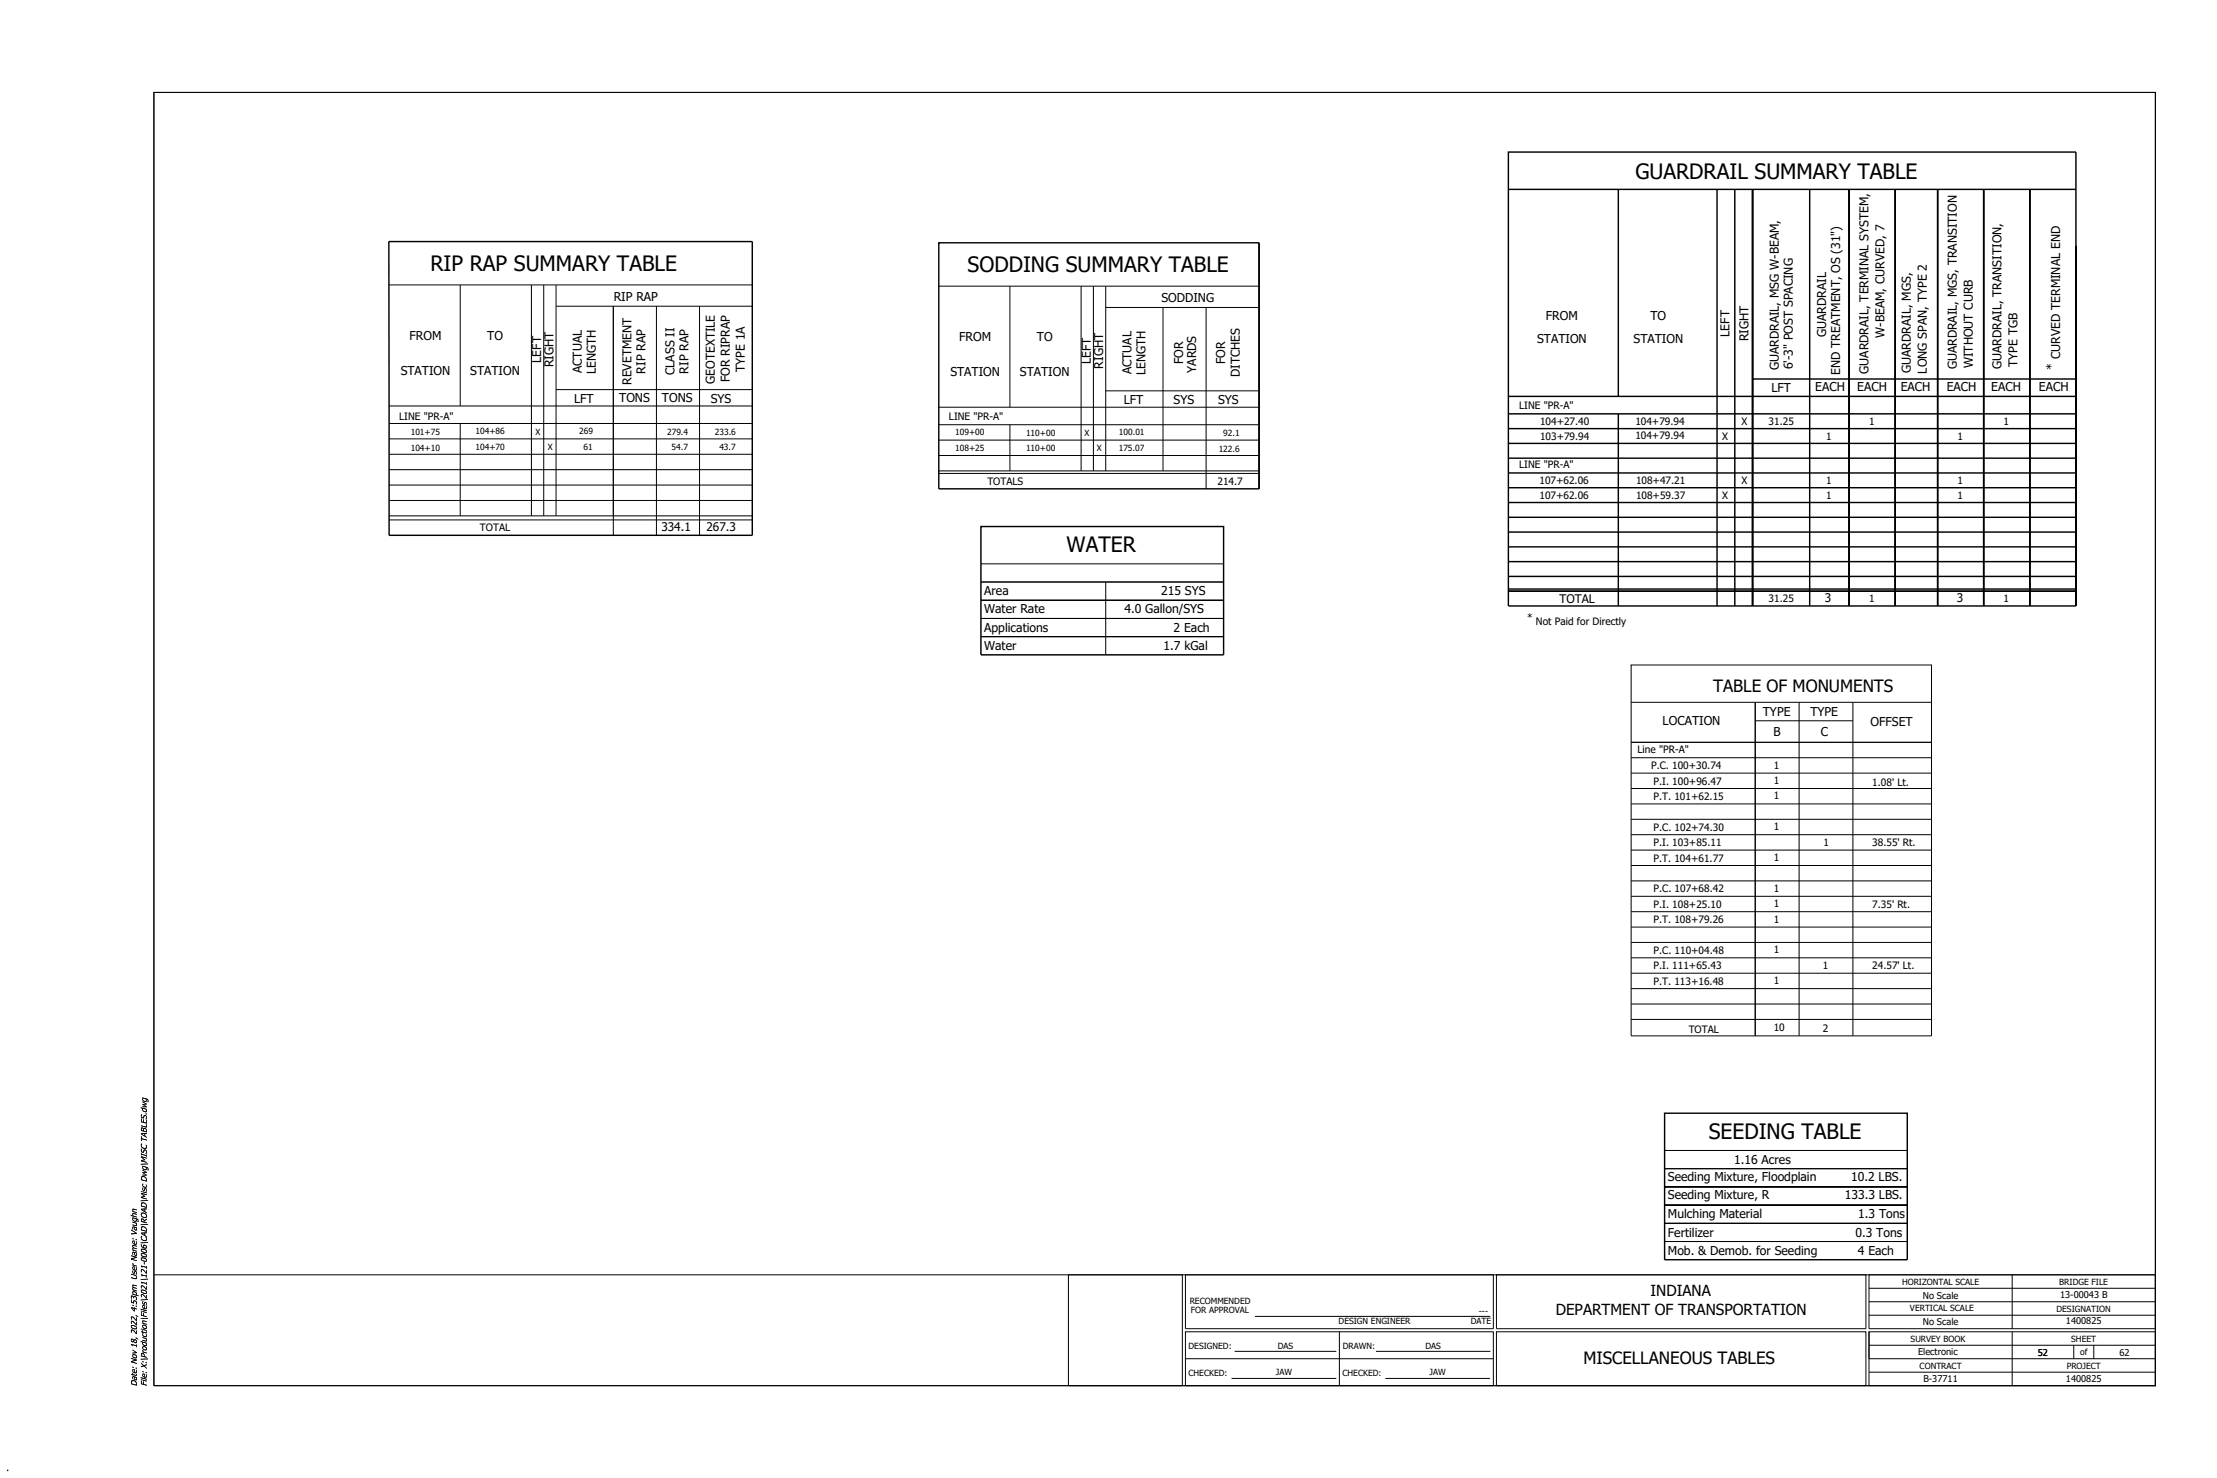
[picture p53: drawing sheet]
<svg xmlns="http://www.w3.org/2000/svg" width="914mm" height="610mm" viewBox="0 0 914 610" stroke-linecap="round" stroke-linejoin="round" font-family="sans-serif">
<defs><g id="words">
<g font-size="8.7">
<text x="674.5" y="73.7">GUARDRAIL SUMMARY TABLE</text>
<text x="177.5" y="111.7">RIP RAP SUMMARY TABLE</text>
<text x="399.1" y="112.2">SODDING SUMMARY TABLE</text>
<text x="439.9" y="227.8">WATER</text>
<text x="704.8" y="469.8">SEEDING TABLE</text>
</g>
<g font-size="7">
<text x="706.6" y="285.3">TABLE OF MONUMENTS</text>
<text x="653.1" y="562.8">MISCELLANEOUS TABLES</text>
</g>
<g font-size="6.3">
<text x="680.8" y="534.7">INDIANA</text>
<text x="641.7" y="542.2">DEPARTMENT OF TRANSPORTATION</text>
</g>
<g font-size="5">
<text x="253.1" y="124.3">RIP RAP</text>
<text x="479" y="124.7">SODDING</text>
<text x="637.6" y="131.9">FROM</text>
<text x="680.8" y="131.9">TO</text>
<text x="168.9" y="140.3">FROM</text>
<text x="201" y="140.3">TO</text>
<text x="395.6" y="140.8">FROM</text>
<text x="427.7" y="140.8">TO</text>
<text x="634" y="141.4">STATION</text>
<text x="673.8" y="141.4">STATION</text>
<text x="713.4" y="138.9" transform="rotate(-90 713.4 138.9)">LEFT</text>
<text x="721.2" y="140.8" transform="rotate(-90 721.2 140.8)">RIGHT</text>
<text x="753.2" y="139" transform="rotate(-90 753.2 139)">GUARDRAIL</text>
<text x="777.3" y="139.3" transform="rotate(-90 777.3 139.3)">W-BEAM, CURVED, 7</text>
<text x="223.2" y="149.6" transform="rotate(-90 223.2 149.6)">LEFT</text>
<text x="849.7" y="148.1" transform="rotate(-90 849.7 148.1)">CURVED TERMINAL END</text>
<text x="165.3" y="154.6">STATION</text>
<text x="194" y="154.6">STATION</text>
<text x="228.3" y="151.5" transform="rotate(-90 228.3 151.5)">RIGHT</text>
<text x="240" y="153.9" transform="rotate(-90 240 153.9)">ACTUAL</text>
<text x="245.7" y="154.2" transform="rotate(-90 245.7 154.2)">LENGTH</text>
<text x="266.3" y="154.1" transform="rotate(-90 266.3 154.1)">RIP RAP</text>
<text x="278.2" y="154.7" transform="rotate(-90 278.2 154.7)">CLASS II</text>
<text x="283.9" y="154.1" transform="rotate(-90 283.9 154.1)">RIP RAP</text>
<text x="307.1" y="153.4" transform="rotate(-90 307.1 153.4)">TYPE 1A</text>
<text x="392" y="155.1">STATION</text>
<text x="420.7" y="155.1">STATION</text>
<text x="449.9" y="150.1" transform="rotate(-90 449.9 150.1)">LEFT</text>
<text x="455" y="152" transform="rotate(-90 455 152)">RIGHT</text>
<text x="466.7" y="154.5" transform="rotate(-90 466.7 154.5)">ACTUAL</text>
<text x="472.5" y="154.7" transform="rotate(-90 472.5 154.7)">LENGTH</text>
<text x="488" y="150.2" transform="rotate(-90 488 150.2)">FOR</text>
<text x="493.4" y="153.8" transform="rotate(-90 493.4 153.8)">YARDS</text>
<text x="505.4" y="150.2" transform="rotate(-90 505.4 150.2)">FOR</text>
<text x="511.3" y="155.6" transform="rotate(-90 511.3 155.6)">DITCHES</text>
<text x="733.6" y="152.7" transform="rotate(-90 733.6 152.7)">GUARDRAIL, MSG W-BEAM,</text>
<text x="739.5" y="152.4" transform="rotate(-90 739.5 152.4)">6'-3&quot; POST SPACING</text>
<text x="759" y="154.6" transform="rotate(-90 759 154.6)">END TREATMENT, OS (31&quot;)</text>
<text x="770.6" y="154.2" transform="rotate(-90 770.6 154.2)">GUARDRAIL, TERMINAL SYSTEM,</text>
<text x="788.1" y="153.9" transform="rotate(-90 788.1 153.9)">GUARDRAIL, MGS,</text>
<text x="794.7" y="154.1" transform="rotate(-90 794.7 154.1)">LONG SPAN, TYPE 2</text>
<text x="807.1" y="152.4" transform="rotate(-90 807.1 152.4)">GUARDRAIL, MGS, TRANSITION</text>
<text x="813.7" y="151.8" transform="rotate(-90 813.7 151.8)">WITHOUT CURB</text>
<text x="825.5" y="152.2" transform="rotate(-90 825.5 152.2)">GUARDRAIL, TRANSITION,</text>
<text x="832.1" y="151.3" transform="rotate(-90 832.1 151.3)">TYPE TGB</text>
<text x="847.7" y="152.8" transform="rotate(-90 847.7 152.8)">*</text>
<text x="260.5" y="158.8" transform="rotate(-90 260.5 158.8)">REVETMENT</text>
<text x="294.8" y="158.3" transform="rotate(-90 294.8 158.3)">GEOTEXTILE</text>
<text x="301.1" y="157.6" transform="rotate(-90 301.1 157.6)">FOR RIPRAP</text>
<text x="730.6" y="161.6">LFT</text>
<text x="748.7" y="161.4">EACH</text>
<text x="766" y="161.4">EACH</text>
<text x="783.9" y="161.4">EACH</text>
<text x="802.9" y="161.4">EACH</text>
<text x="821.3" y="161.4">EACH</text>
<text x="841" y="161.4">EACH</text>
<text x="236.8" y="166.1">LFT</text>
<text x="255.4" y="166">TONS</text>
<text x="273" y="166">TONS</text>
<text x="293.2" y="166">SYS</text>
<text x="463.5" y="166.6">LFT</text>
<text x="484.1" y="166.5">SYS</text>
<text x="502.4" y="166.5">SYS</text>
<text x="406" y="245.3">Area</text>
<text x="478.9" y="245.3">215 SYS</text>
<text x="406" y="252.9">Water Rate</text>
<text x="463.8" y="252.9">4.0 Gallon/SYS</text>
<text x="406" y="260.5">Applications</text>
<text x="484.1" y="260.5">2 Each</text>
<text x="406" y="268.1">Water</text>
<text x="479.9" y="268.1">1.7 kGal</text>
<text x="685.8" y="298.9">LOCATION</text>
<text x="727.1" y="295.4">TYPE</text>
<text x="746.7" y="295.4">TYPE</text>
<text x="771.5" y="299.6">OFFSET</text>
<text x="731.5" y="303.5">B</text>
<text x="751" y="303.5">C</text>
<text x="715.2" y="480.1">1.16 Acres</text>
<text x="687.9" y="487.2">Seeding Mixture, Floodplain</text>
<text x="763.5" y="487.2">10.2 LBS.</text>
<text x="687.9" y="494.7">Seeding Mixture, R</text>
<text x="760.9" y="494.7">133.3 LBS.</text>
<text x="687.9" y="502.4">Mulching Material</text>
<text x="766.4" y="502.4">1.3 Tons</text>
<text x="687.9" y="510">Fertilizer</text>
<text x="765.3" y="510">0.3 Tons</text>
<text x="687.9" y="517.6">Mob. &amp; Demob. for Seeding</text>
<text x="766.3" y="517.6">4 Each</text>
</g>
<g font-size="4.9">
<text x="272.8" y="219.2">334.1</text>
<text x="291.4" y="219.2">267.3</text>
<text x="643.2" y="248.7">TOTAL</text>
<text x="752.6" y="248.5">3</text>
<text x="807.1" y="248.5">3</text>
</g>
<g font-size="4.2">
<text x="164.7" y="173">LINE &quot;PR-A&quot;</text>
<text x="391.4" y="173.1">LINE &quot;PR-A&quot;</text>
<text x="626.6" y="168.5">LINE &quot;PR-A&quot;</text>
<text x="635.2" y="175.5">104+27.40</text>
<text x="674.5" y="175.2">104+79.94</text>
<text x="718.3" y="175.2">X</text>
<text x="729.5" y="175.2">31.25</text>
<text x="770.9" y="175.2">1</text>
<text x="826.3" y="175.2">1</text>
<text x="635.2" y="181.5">103+79.94</text>
<text x="674.5" y="181.2">104+79.94</text>
<text x="710.4" y="181.5">X</text>
<text x="753.2" y="181.3">1</text>
<text x="807.3" y="181.3">1</text>
<text x="626.6" y="192.9">LINE &quot;PR-A&quot;</text>
<text x="407.2" y="200">TOTALS</text>
<text x="502.1" y="200">214.7</text>
<text x="635" y="199.8">107+62.06</text>
<text x="674.8" y="199.8">108+47.21</text>
<text x="718.3" y="199.6">X</text>
<text x="753.2" y="199.7">1</text>
<text x="807.3" y="199.7">1</text>
<text x="635" y="205.7">107+62.06</text>
<text x="674.8" y="205.7">108+59.37</text>
<text x="710.4" y="205.9">X</text>
<text x="753.2" y="205.7">1</text>
<text x="807.3" y="205.7">1</text>
<text x="198" y="219.2">TOTAL</text>
<text x="729.5" y="248.3">31.25</text>
<text x="770.9" y="248.3">1</text>
<text x="826.3" y="248.3">1</text>
<text x="629.8" y="256.2">*</text>
<text x="633.5" y="257.8">Not Paid for Directly</text>
<text x="675.4" y="310.7">Line &quot;PR-A&quot;</text>
<text x="681" y="317.1">P.C. 100+30.74</text>
<text x="731.6" y="317">1</text>
<text x="682" y="323.7">P.I. 100+96.47</text>
<text x="731.6" y="323.4">1</text>
<text x="731.6" y="329.7">1</text>
<text x="772.2" y="324">1.08' Lt.</text>
<text x="682" y="330">P.T. 101+62.15</text>
<text x="682" y="342.7">P.C. 102+74.30</text>
<text x="731.6" y="342.4">1</text>
<text x="682" y="349.1">P.I. 103+85.11</text>
<text x="752.1" y="348.8">1</text>
<text x="772.2" y="349.1">38.55' Rt.</text>
<text x="682" y="355.4">P.T. 104+61.77</text>
<text x="731.6" y="355.1">1</text>
<text x="682" y="368.1">P.C. 107+68.42</text>
<text x="731.6" y="367.8">1</text>
<text x="682" y="374.5">P.I. 108+25.10</text>
<text x="731.6" y="374.2">1</text>
<text x="772.2" y="374.5">7.35' Rt.</text>
<text x="682" y="380.8">P.T. 108+79.26</text>
<text x="731.6" y="380.5">1</text>
<text x="682" y="393.5">P.C. 110+04.48</text>
<text x="731.6" y="393.2">1</text>
<text x="682" y="399.9">P.I. 111+65.43</text>
<text x="751.9" y="399.6">1</text>
<text x="772.2" y="399.9">24.57' Lt.</text>
<text x="682" y="406.2">P.T. 113+16.48</text>
<text x="731.6" y="405.9">1</text>
<text x="731.6" y="425.4">10</text>
<text x="751.9" y="425.5">2</text>
<text x="696.5" y="426.2">TOTAL</text>
</g>
<g font-size="4.1">
<text x="56.4" y="571.8" transform="rotate(-90 56.4 571.8)">Date: Nov 18, 2022, 4:53pm User Name: Vaughn</text>
<text x="60.5" y="571.8" transform="rotate(-90 60.5 571.8)">File: X:\Production\Files\2021\121-0006\CAD\ROAD\Misc Dwg\MISC TABLES.dwg</text>
</g>
<g font-size="3.8">
<text x="793.1" y="535.7">No Scale</text>
<text x="849.7" y="535.2">13-00043 B</text>
<text x="793.1" y="546.5">No Scale</text>
<text x="852.1" y="546.2">1400825</text>
<text x="791.1" y="559.1">Electronic</text>
<text x="840.5" y="559.4">52</text>
<text x="874.2" y="559.2">62</text>
<text x="793.3" y="570.2">B-37711</text>
<text x="852.1" y="570.1">1400825</text>
</g>
<g font-size="3.5">
<text x="169.4" y="179.5">101+75</text>
<text x="196.2" y="179.1">104+86</text>
<text x="220.9" y="179.3">X</text>
<text x="238.9" y="179.1">269</text>
<text x="275.1" y="179.5">279.4</text>
<text x="294.9" y="179.5">233.6</text>
<text x="394" y="179.5">109+00</text>
<text x="423.2" y="179.7">110+00</text>
<text x="447.3" y="179.9">X</text>
<text x="461.5" y="179.6">100.01</text>
<text x="504.5" y="180">92.1</text>
<text x="169.4" y="186">104+10</text>
<text x="196.2" y="185.5">104+70</text>
<text x="226" y="185.6">X</text>
<text x="240.7" y="185.6">61</text>
<text x="277" y="185.6">54.7</text>
<text x="296.7" y="185.6">43.7</text>
<text x="394" y="186">108+25</text>
<text x="423.2" y="186.1">110+00</text>
<text x="452.4" y="186.2">X</text>
<text x="461.4" y="186">175.07</text>
<text x="502.6" y="186.4">122.6</text>
<text x="784.5" y="529.8">HORIZONTAL SCALE</text>
<text x="849.4" y="529.8">BRIDGE FILE</text>
<text x="490.7" y="537.9">RECOMMENDED</text>
<text x="491.2" y="541.7">FOR APPROVAL</text>
<text x="610" y="542.1">---</text>
<text x="787.8" y="540.6">VERTICAL SCALE</text>
<text x="848.2" y="541">DESIGNATION</text>
<text x="552.1" y="546.2">DESIGN ENGINEER</text>
<text x="606.6" y="546.2">DATE</text>
<text x="490.2" y="556.6">DESIGNED:</text>
<text x="527" y="556.3">DAS</text>
<text x="553.8" y="556.6">DRAWN:</text>
<text x="587.9" y="556.3">DAS</text>
<text x="788" y="553.3">SURVEY BOOK</text>
<text x="854.3" y="553.3">SHEET</text>
<text x="857.9" y="558.9">of</text>
<text x="490.2" y="567.7">CHECKED:</text>
<text x="526.2" y="567.3">JAW</text>
<text x="553.7" y="567.7">CHECKED:</text>
<text x="589.6" y="567.3">JAW</text>
<text x="791.7" y="564.5">CONTRACT</text>
<text x="852.4" y="564.5">PROJECT</text>
</g>
</g></defs>
<!-- layer: BD_SHT -->
<g fill="none" stroke="#000" stroke-width=".41">
<path d="M63.5 38.1h825.5v533.4h-825.5zM63.5 525.8h825.5M440.7 525.8h47v45.7h-47zM488.9 525.8h127v22.2h-127zM617.2 525.8h152.4v22.2h-152.4zM770.9 525.8h118.1v22.2h-118.1zM770.9 536.9h118.1M770.9 531.3h118.1M829.9 525.8v22.2M488.9 549.3h127v22.2h-127zM509.2 557.4h42M517.6 542.9h97.1"/>
<path d="M552.4 549.3v22.2M567.5 557.4h47.2M617.2 549.3h152.4v22.2h-152.4zM770.9 549.3h118.1v22.2h-118.1zM770.9 549.3v11.1h118.1M770.9 542.5h118.1M770.9 554.8h118.1M829.9 549.3v22.2M855.3 554.8v5.6M863.6 554.8v5.6M488.9 560.4h127M508 568.5h43.2"/>
<path d="M571.4 568.5h43.2M770.9 566h118.1"/>
</g>
<!-- layer: BD_SHT_Frame -->
<path d="M63.5 38.1h825.5v533.4h-825.5z" fill="none" stroke="#000" stroke-width=".41"/>
<!-- layer: 0 -->
<circle cx="3.2" cy="606.4" r=".12" fill="#000" stroke="#000" stroke-width=".41"/>
<!-- layer: P-RDWY-Text-Tables -->
<g fill="none" stroke="#000" stroke-width=".41">
<path d="M672.8 274.3h123.8v152.9h-123.8zM672.8 289.7h123.8M723.9 289.7v137.5M723.9 297.3h40.3M742 289.7v137.5M764.2 289.7v137.5M672.8 306.2h123.8M672.8 318.9h123.8M672.8 312.5h123.8M672.8 325.2h123.8M672.8 337.9h123.8M672.8 331.6h123.8"/>
<path d="M672.8 344.3h123.8M672.8 350.6h123.8M672.8 357h123.8M672.8 363.3h123.8M672.8 369.7h123.8M672.8 376h123.8M672.8 382.4h123.8M672.8 388.7h123.8M672.8 395.1h123.8M672.8 401.4h123.8M672.8 407.8h123.8M672.8 414.1h123.8"/>
<path d="M672.8 420.5h123.8"/>
</g>
<!-- layer: BD_SHT_Table Gridlines -->
<g fill="none" stroke="#000" stroke-width=".59">
<path d="M622.1 78.1h234.1M667.5 78.1v85.4M708.2 78.1v171.8M715.5 78.1v171.8M722.8 78.1v171.8v-171.8M722.8 78.1v171.8M746.4 78.1v171.8M762.7 78.1v171.8v-171.8M781.7 78.1v171.8v-171.8M799.2 78.1v171.8v-171.8M818.2 78.1v171.8v-171.8M837.2 78.1v171.8v-171.8"/>
<path d="M160.4 99.6h149.9v121.2h-149.8zM387.2 100.1h132.1v101.5h-132.1zM856.2 101.6v148.3v-187.2h-234.1v187.2h234.1M722.8 156.3h133.4M622.1 176.8h234.1M622.1 170.7h234.1M622.1 163.5h234.1M667.5 170.7v79.2M622.1 182.9h234.1M622.1 189h234.1M622.1 195.1h234.1M404.6 217.2h100.1v52.9h-100.1z"/>
<path d="M622.1 201.2h234.1M622.1 207.3h234.1M622.1 213.4h234.1M622.1 219.5h234.1M622.1 225.6h234.1M622.1 231.6h234.1M622.1 237.7h234.1M622.1 243.8h234.1M622.1 243h234.1M686.6 459.1h100.1v60.5h-100.1z"/>
</g>
<g fill="none" stroke="#000" stroke-width=".41">
<path d="M160.5 117.5h149.8M189.8 117.5v49.9M219.2 117.6v95.2M224.3 117.6v95.2M229.3 117.6v95.2M387.2 118h132.1M416.5 118v50M445.9 118.1v76.1M451 118.1v76.1M456.1 118.1v76.1M229.3 126.3h81M270.7 126.3v94.5"/>
<path d="M288.5 126.3v94.5M456.1 126.8h63.2M479.7 126.8v67.4M497.5 126.8v74.8M160.5 167.4h149.8M160.5 174.7h149.8M189.8 174.7v38.1M229.3 160.7h81M387.2 168h132.1M387.2 175.2h132.1M416.5 175.2v19M456.1 161.2h63.2"/>
<path d="M160.5 193.7h149.8M160.5 187.4h149.8M160.5 181h149.8M387.2 187.9h132.1M387.2 181.5h132.1M387.2 195.3h132.1M387.2 194.2h132.1M160.5 212.8h149.8M160.5 206.4h149.8M160.5 214.4h149.8M160.5 200.1h149.8M253 212.8v-86.5v94.5"/>
<path d="M404.6 232.6h100.1M404.6 240.1h100.1M456.1 240.1v30M504.7 247.6h-100.1h100.1M504.7 255.1h-100.1h100.1M504.7 262.6h-100.1h100.1M686.6 474.5h100.1M686.6 482h100.1M786.7 497h-100.1h100.1M786.7 489.5h-100.1h100.1M786.7 504.5h-100.1h100.1M786.7 512.1h-100.1h100.1"/>
</g>
<use href="#words"/>
</svg>
